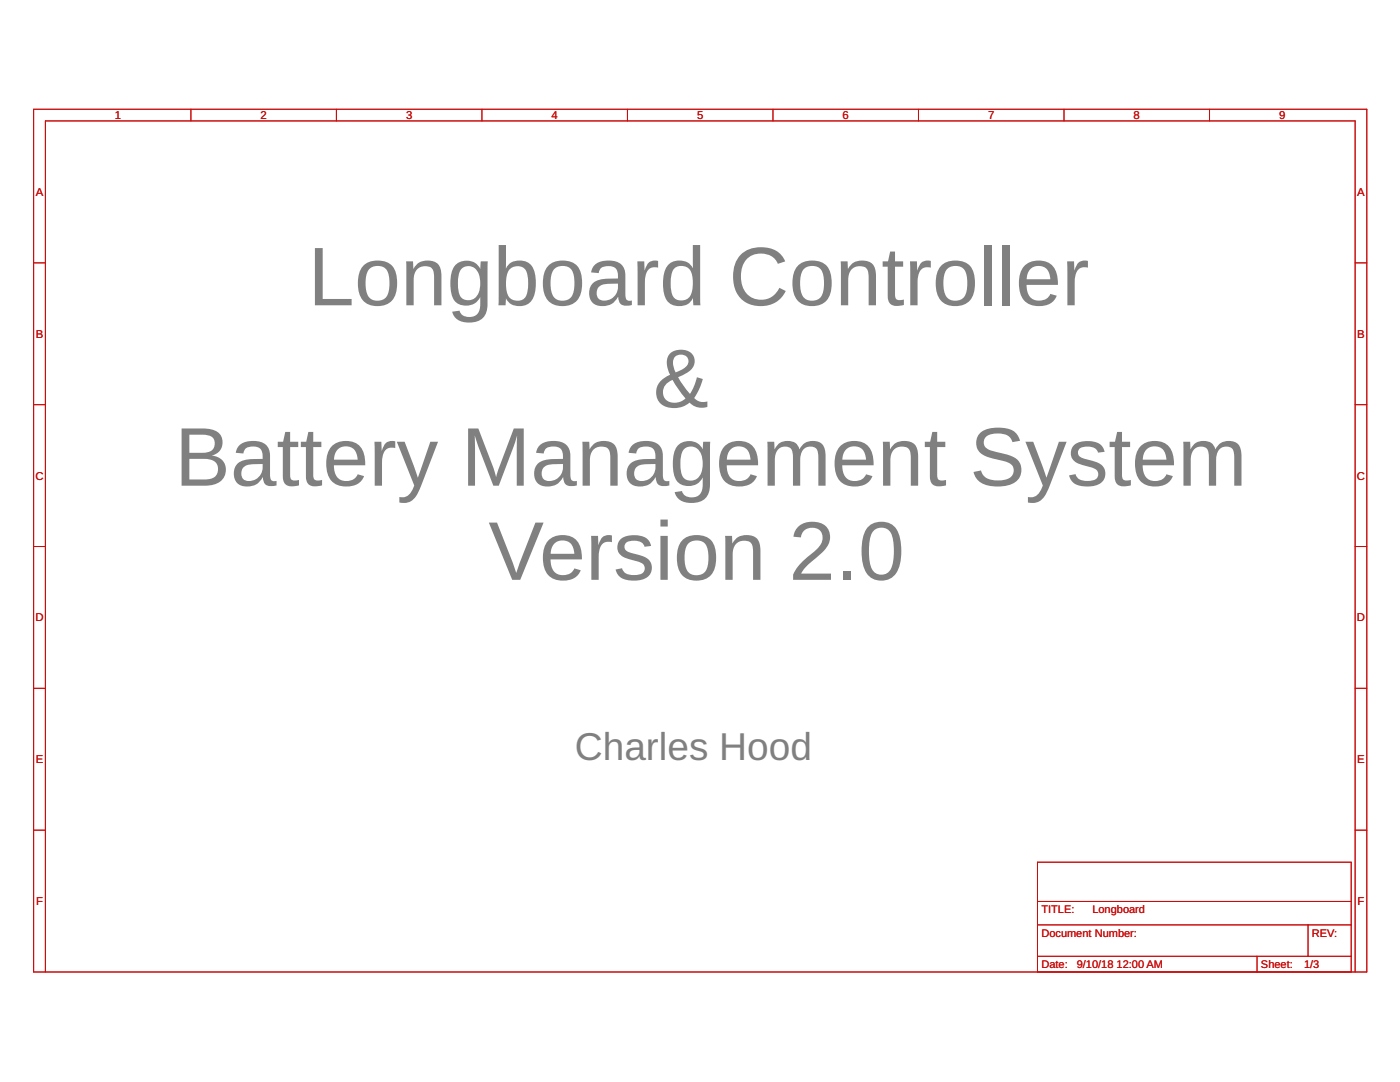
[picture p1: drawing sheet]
<svg xmlns="http://www.w3.org/2000/svg" width="279mm" height="216mm" viewBox="0 0 279 216" stroke-linecap="round" stroke-linejoin="round" font-family="sans-serif">
<defs><g id="words">
<g font-size="16.6" fill="#808080">
<text x="61.5" y="60.9">Longboard Controller</text>
<text x="130.4" y="81.3">&amp;</text>
<text x="34.9" y="96.9">Battery Management System</text>
<text x="97.5" y="115.7">Version 2.0</text>
</g>
<text font-size="7.7" fill="#808080" x="114.7" y="151.7">Charles Hood</text>
<g font-size="2.3" fill="#c90d0c">
<text x="22.9" y="23.8">1</text>
<text x="52" y="23.8">2</text>
<text x="81" y="23.8">3</text>
<text x="110.1" y="23.8">4</text>
<text x="139.1" y="23.8">5</text>
<text x="168.2" y="23.8">6</text>
<text x="197.2" y="23.8">7</text>
<text x="226.2" y="23.8">8</text>
<text x="255.3" y="23.8">9</text>
<text x="7.1" y="39.1">A</text>
<text x="270.9" y="39.1">A</text>
<text x="7.1" y="67.4">B</text>
<text x="270.9" y="67.4">B</text>
<text x="7.1" y="95.7">C</text>
<text x="270.8" y="95.7">C</text>
<text x="7.1" y="124">D</text>
<text x="270.8" y="124">D</text>
<text x="7.1" y="152.3">E</text>
<text x="270.9" y="152.3">E</text>
<text x="7.2" y="180.6">F</text>
<text x="270.9" y="180.6">F</text>
</g>
<g font-size="2.2" fill="#c90d0c">
<text x="207.8" y="182.2">TITLE:</text>
<text x="218" y="182.2">Longboard</text>
<text x="207.8" y="186.9">Document Number:</text>
<text x="261.8" y="186.9">REV:</text>
<text x="207.8" y="193.2">Date:</text>
<text x="214.9" y="193.2">9/10/18</text>
<text x="222.8" y="193.2">12:00 AM</text>
<text x="251.7" y="193.2">Sheet:</text>
<text x="260.3" y="193.2">1/3</text>
</g>
</g></defs>
<g fill="none" stroke="#c90d0c" stroke-width=".2">
<path d="M6.7 21.8h266.1v172.2h-266.1zM38.1 21.8v2.3M67.1 21.8v2.3M96.2 21.8v2.3M125.2 21.8v2.3M154.3 21.8v2.3M183.3 21.8v2.3M212.3 21.8v2.3M241.4 21.8v2.3M6.7 52.5h2.4M270.4 52.5h2.4M6.7 80.8h2.4"/>
<path d="M270.4 80.8h2.4M6.7 109.1h2.4M270.4 109.1h2.4M6.7 137.4h2.4M270.4 137.4h2.4M6.7 165.7h2.4M207.1 179.9h62.6M270.4 165.7h2.4M9.1 194v-169.9h261.3v169.9M207.1 184.6h62.6M207.1 194v-22h62.6v22M207.1 190.8h62.6"/>
<path d="M250.9 190.8v3.2M261 184.6v6.2"/>
</g>
<use href="#words"/>
</svg>
